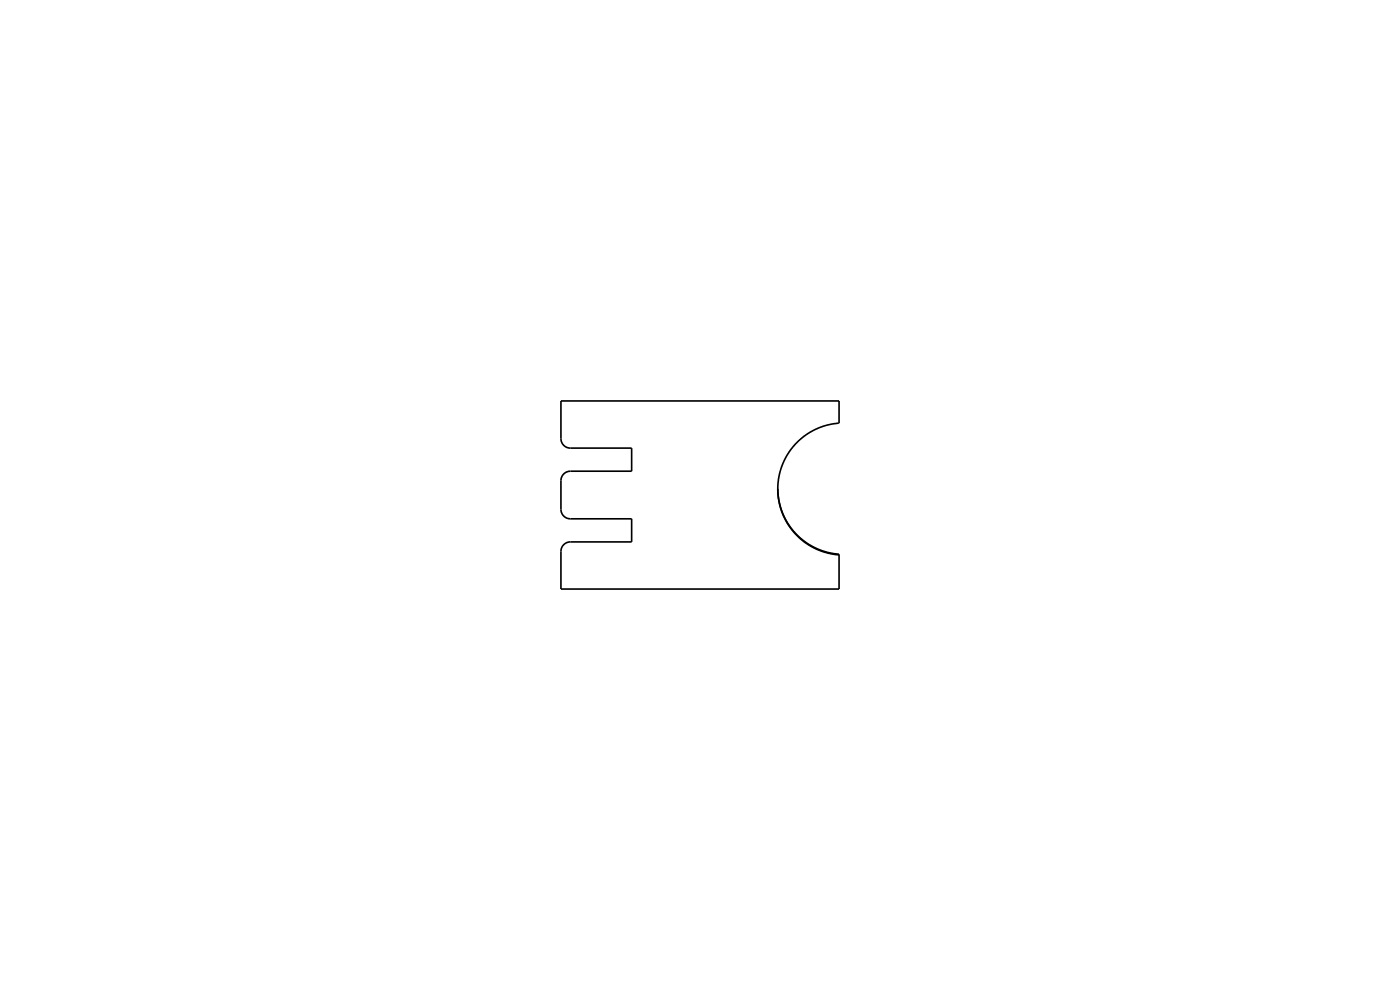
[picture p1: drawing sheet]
<svg xmlns="http://www.w3.org/2000/svg" width="297mm" height="210mm" viewBox="0 0 297 210" stroke-linecap="round" stroke-linejoin="round" font-family="sans-serif">
<path d="M165 103.7l.2 2.4 .7 2.4 1.1 2.3 1.6 2.2 2.1 1.8 2.1 1.3 2.6 1 2.6 .5v7.4h-59v-8a2 2 0 0 1 2-2h13v-4.9h-13a2 2 0 0 1-2-2v-6.1a2 2 0 0 1 2-2h13v-4.9h-13a2 2 0 0 1-2-2v-8h59v4.7l-2.5 .4-2.4 .8-2.4 1.4-1.8 1.7-1.7 2.1-1.2 2.2-.7 2.7-.3 2.5 .2 2.6 .8 2.7 1.1 2.2 1.5 2 2 1.8 2.4 1.5 2.5 .9 2.5 .4" fill="none" stroke="#000" stroke-width=".35"/>
</svg>
